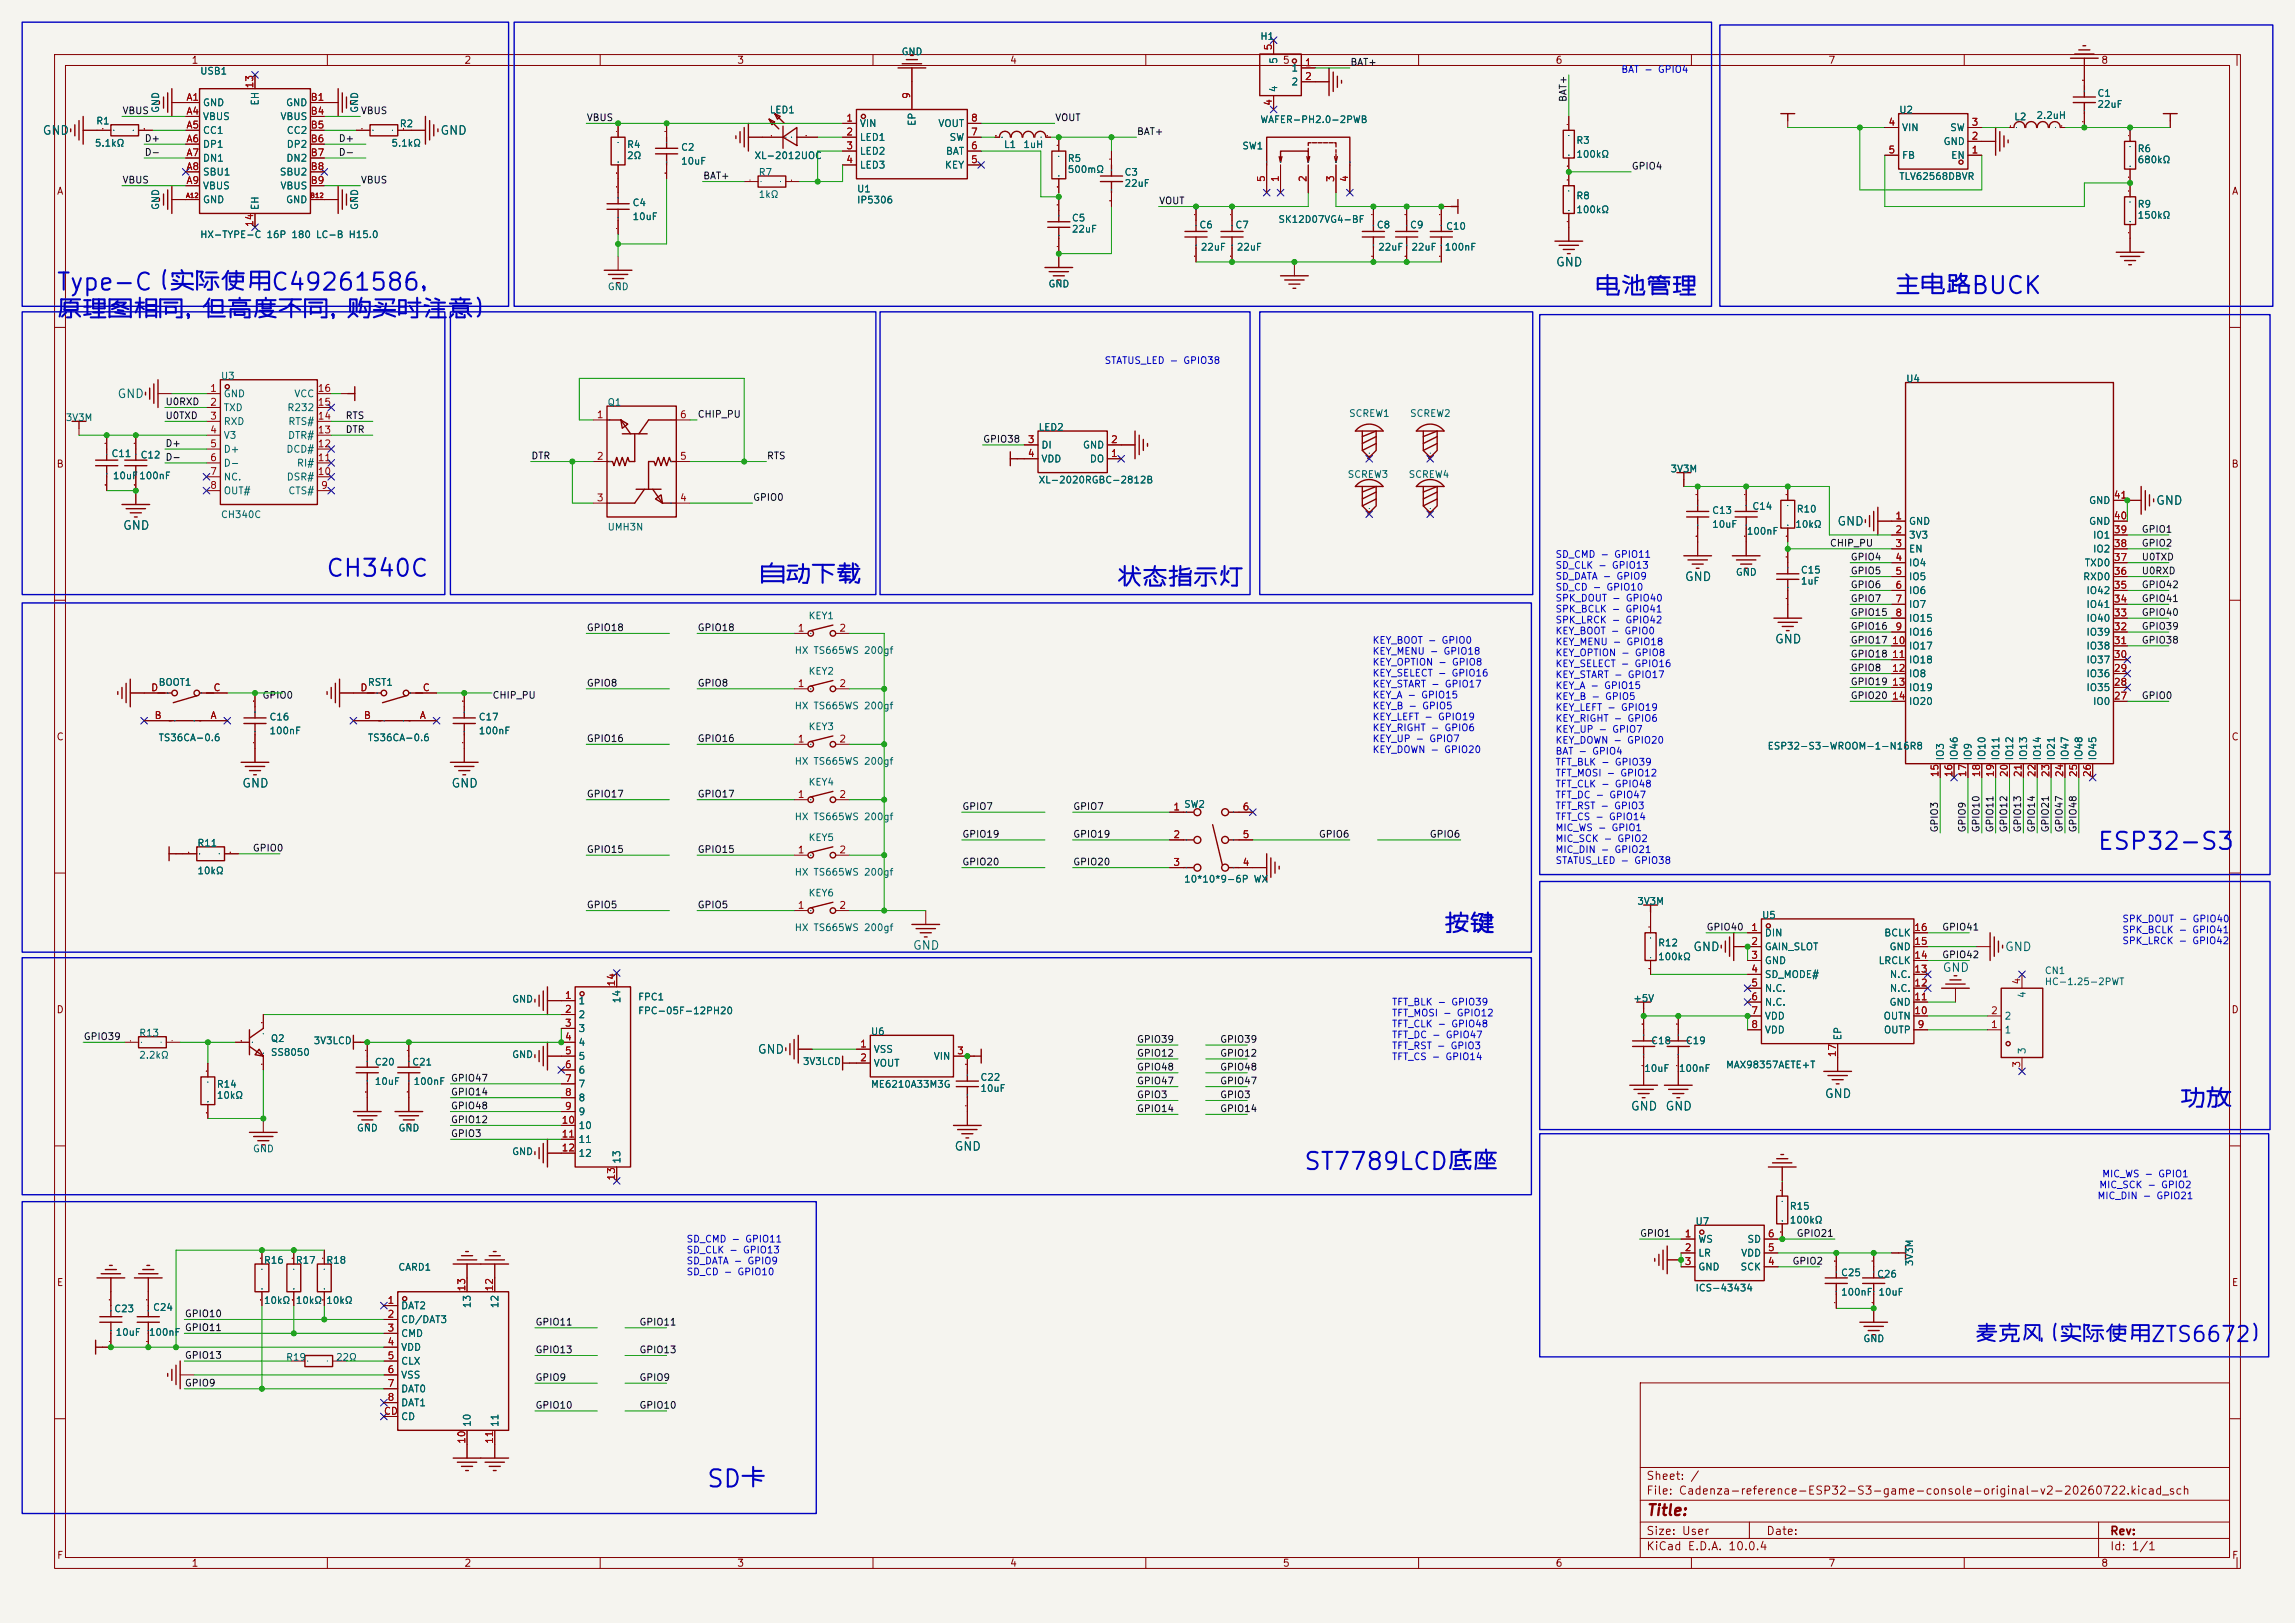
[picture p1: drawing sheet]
<svg xmlns="http://www.w3.org/2000/svg" width="421mm" height="297mm" viewBox="0 0 421 297" stroke-linecap="round" stroke-linejoin="round" font-family="sans-serif">
<defs><g id="words">
<g font-size="3.1" fill="#0000c2">
<text x="10.2" y="54">Type-C（实际使用C49261586，</text>
<text x="10.2" y="59.1">原理图相同，但高度不同，购买时注意）</text>
<text x="292.2" y="54.9">电池管理</text>
<text x="347.1" y="54.7">主电路BUCK</text>
<text x="59.6" y="106.5">CH340C</text>
<text x="139.1" y="107.8">自动下载</text>
<text x="204.5" y="108.3">状态指示灯</text>
<text x="384.2" y="156.5">ESP32-S3</text>
<text x="264.4" y="171.8">按键</text>
<text x="399.3" y="203.8">功放</text>
<text x="238.8" y="215.2">ST7789LCD底座</text>
<text x="129.3" y="273.4">SD卡</text>
</g>
<text font-size="2.8" fill="#0000c2" x="361.8" y="246.6">麦克风（实际使用ZTS6672）</text>
<text font-size="2" fill="#840000" x="301.6" y="278.3">Title:</text>
<g font-size="1.6" fill="#006464">
<text x="7.7" y="25.1">GND</text>
<text x="80.6" y="25.1">GND</text>
<text x="285.1" y="49.2">GND</text>
<text x="21.4" y="73.3">GND</text>
<text x="395" y="92.9">GND</text>
<text x="22.4" y="97.5">GND</text>
<text x="336.6" y="96.7">GND</text>
<text x="308.7" y="106.9">GND</text>
<text x="325.2" y="118.3">GND</text>
<text x="44.3" y="144.7">GND</text>
<text x="82.6" y="144.7">GND</text>
<text x="167.2" y="174.4">GND</text>
<text x="310.2" y="174.7">GND</text>
<text x="355.9" y="178.5">GND</text>
<text x="367.4" y="174.7">GND</text>
<text x="138.8" y="193.5">GND</text>
<text x="298.8" y="203.9">GND</text>
<text x="305.1" y="203.9">GND</text>
<text x="334.3" y="201.6">GND</text>
<text x="174.8" y="211.3">GND</text>
</g>
<g font-size="1.5" fill="#840000">
<text x="301.6" y="274.3">File: Cadenza-reference-ESP32-S3-game-console-original-v2-20260722.kicad_sch</text>
<text x="301.6" y="271.6">Sheet: /</text>
<text x="301.6" y="281.7">Size: User</text>
<text x="323.6" y="281.7">Date:</text>
<text x="386.6" y="281.7">Rev:</text>
<text x="301.6" y="284.5">KiCad E.D.A. 10.0.4</text>
<text x="386.6" y="284.5">Id: 1/1</text>
</g>
<g font-size="1.3" fill="#840000">
<text x="35" y="12">1</text>
<text x="85" y="12">2</text>
<text x="135" y="12">3</text>
<text x="185" y="12">4</text>
<text x="235" y="12">5</text>
<text x="285" y="12">6</text>
<text x="335" y="12">7</text>
<text x="385" y="12">8</text>
<text x="10.3" y="36">A</text>
<text x="409" y="36">A</text>
<text x="10.3" y="86">B</text>
<text x="408.9" y="86">B</text>
<text x="10.3" y="136">C</text>
<text x="408.9" y="136">C</text>
<text x="10.3" y="186">D</text>
<text x="408.9" y="186">D</text>
<text x="10.3" y="236">E</text>
<text x="408.9" y="236">E</text>
<text x="10.3" y="286">F</text>
<text x="35" y="287.4">1</text>
<text x="85" y="287.4">2</text>
<text x="135" y="287.4">3</text>
<text x="185" y="287.4">4</text>
<text x="235" y="287.4">5</text>
<text x="285" y="287.4">6</text>
<text x="335" y="287.4">7</text>
<text x="385" y="287.4">8</text>
<text x="409" y="286">F</text>
</g>
<g font-size="1.3" fill="#a90000">
<text x="233.4" y="9.3" transform="rotate(-90 233.4 9.3)">5</text>
<text x="46.7" y="16.3" transform="rotate(-90 46.7 16.3)">13</text>
<text x="239.1" y="12.4">1</text>
<text x="239.1" y="15">2</text>
<text x="34.1" y="18.8">A1</text>
<text x="34.1" y="21.3">A4</text>
<text x="34.1" y="23.9">A5</text>
<text x="56.8" y="18.8">B1</text>
<text x="56.8" y="21.3">B4</text>
<text x="56.8" y="23.9">B5</text>
<text x="155" y="22.6">1</text>
<text x="167.1" y="18.2" transform="rotate(-90 167.1 18.2)">9</text>
<text x="177.9" y="22.6">8</text>
<text x="233.4" y="19.5" transform="rotate(-90 233.4 19.5)">4</text>
<text x="346" y="23.3">4</text>
<text x="361.2" y="23.3">3</text>
<text x="34.1" y="26.4">A6</text>
<text x="34.1" y="28.9">A7</text>
<text x="56.8" y="26.4">B6</text>
<text x="56.8" y="28.9">B7</text>
<text x="155" y="25.1">2</text>
<text x="155" y="27.7">3</text>
<text x="177.9" y="27.7">6</text>
<text x="177.9" y="25.1">7</text>
<text x="346" y="28.4">5</text>
<text x="361.2" y="28.4">1</text>
<text x="361.2" y="25.9">2</text>
<text x="34.1" y="31.5">A8</text>
<text x="34.1" y="34">A9</text>
<text x="56.8" y="31.5">B8</text>
<text x="56.8" y="34">B9</text>
<text x="155" y="30.2">4</text>
<text x="177.9" y="30.2">5</text>
<text x="232.1" y="33.5" transform="rotate(-90 232.1 33.5)">5</text>
<text x="234.7" y="33.5" transform="rotate(-90 234.7 33.5)">1</text>
<text x="239.8" y="33.5" transform="rotate(-90 239.8 33.5)">2</text>
<text x="244.8" y="33.5" transform="rotate(-90 244.8 33.5)">3</text>
<text x="247.4" y="33.5" transform="rotate(-90 247.4 33.5)">4</text>
<text x="46.7" y="41.7" transform="rotate(-90 46.7 41.7)">14</text>
<text x="38.4" y="72.1">1</text>
<text x="38.4" y="74.7">2</text>
<text x="38.4" y="77.2">3</text>
<text x="58.1" y="77.2">14</text>
<text x="58.1" y="74.7">15</text>
<text x="58.1" y="72.1">16</text>
<text x="109.3" y="76.9">1</text>
<text x="124.5" y="76.9">6</text>
<text x="38.4" y="79.7">4</text>
<text x="38.4" y="82.3">5</text>
<text x="58.1" y="82.3">12</text>
<text x="58.1" y="79.7">13</text>
<text x="188.3" y="81.5">3</text>
<text x="203.5" y="81.5">2</text>
<text x="38.4" y="84.8">6</text>
<text x="38.4" y="87.4">7</text>
<text x="38.4" y="89.9">8</text>
<text x="58.1" y="87.4">10</text>
<text x="58.1" y="84.8">11</text>
<text x="58.7" y="89.9">9</text>
<text x="109.3" y="84.6">2</text>
<text x="124.5" y="84.6">5</text>
<text x="188.3" y="84">4</text>
<text x="203.5" y="84">1</text>
<text x="109.3" y="92.2">3</text>
<text x="124.5" y="92.2">4</text>
<text x="347.3" y="95.5">1</text>
<text x="387.3" y="95.5">40</text>
<text x="387.3" y="91.7">41</text>
<text x="347.3" y="98">2</text>
<text x="347.3" y="100.6">3</text>
<text x="387.3" y="100.6">38</text>
<text x="387.3" y="98">39</text>
<text x="347.3" y="103.1">4</text>
<text x="347.3" y="105.6">5</text>
<text x="387.3" y="105.6">36</text>
<text x="387.3" y="103.1">37</text>
<text x="347.3" y="108.2">6</text>
<text x="347.3" y="110.7">7</text>
<text x="347.3" y="113.3">8</text>
<text x="387.3" y="113.3">33</text>
<text x="387.3" y="110.7">34</text>
<text x="387.3" y="108.2">35</text>
<text x="146.1" y="116.1">1</text>
<text x="153.7" y="116.1">2</text>
<text x="346.7" y="118.3">10</text>
<text x="347.3" y="115.8">9</text>
<text x="387.3" y="118.3">31</text>
<text x="387.3" y="115.8">32</text>
<text x="346.7" y="120.9">11</text>
<text x="346.7" y="123.4">12</text>
<text x="346.7" y="126">13</text>
<text x="387.3" y="126">28</text>
<text x="387.3" y="123.4">29</text>
<text x="387.3" y="120.9">30</text>
<text x="27.6" y="127">D</text>
<text x="39" y="127">C</text>
<text x="65.9" y="127">D</text>
<text x="77.4" y="127">C</text>
<text x="146.1" y="126.2">1</text>
<text x="153.7" y="126.2">2</text>
<text x="346.7" y="128.5">14</text>
<text x="387.3" y="128.5">27</text>
<text x="28.2" y="132.1">B</text>
<text x="38.5" y="132.1">A</text>
<text x="66.6" y="132.1">B</text>
<text x="76.8" y="132.1">A</text>
<text x="146.1" y="136.4">1</text>
<text x="153.7" y="136.4">2</text>
<text x="355.6" y="142.5" transform="rotate(-90 355.6 142.5)">15</text>
<text x="358.1" y="142.5" transform="rotate(-90 358.1 142.5)">16</text>
<text x="360.7" y="142.5" transform="rotate(-90 360.7 142.5)">17</text>
<text x="363.2" y="142.5" transform="rotate(-90 363.2 142.5)">18</text>
<text x="365.7" y="142.5" transform="rotate(-90 365.7 142.5)">19</text>
<text x="368.3" y="142.5" transform="rotate(-90 368.3 142.5)">20</text>
<text x="370.8" y="142.5" transform="rotate(-90 370.8 142.5)">21</text>
<text x="373.4" y="142.5" transform="rotate(-90 373.4 142.5)">22</text>
<text x="375.9" y="142.5" transform="rotate(-90 375.9 142.5)">23</text>
<text x="378.4" y="142.5" transform="rotate(-90 378.4 142.5)">24</text>
<text x="381" y="142.5" transform="rotate(-90 381 142.5)">25</text>
<text x="383.5" y="142.5" transform="rotate(-90 383.5 142.5)">26</text>
<text x="146.1" y="146.5">1</text>
<text x="153.7" y="146.5">2</text>
<text x="214.9" y="148.8">1</text>
<text x="227.6" y="148.8">6</text>
<text x="214.9" y="153.9">2</text>
<text x="227.6" y="153.9">5</text>
<text x="146.1" y="156.7">1</text>
<text x="153.7" y="156.7">2</text>
<text x="214.9" y="159">3</text>
<text x="227.6" y="159">4</text>
<text x="146.1" y="166.9">1</text>
<text x="153.7" y="166.9">2</text>
<text x="320.9" y="170.9">1</text>
<text x="320.9" y="173.5">2</text>
<text x="350.7" y="173.5">15</text>
<text x="350.7" y="170.9">16</text>
<text x="320.9" y="176">3</text>
<text x="320.9" y="178.5">4</text>
<text x="350.7" y="178.5">13</text>
<text x="350.7" y="176">14</text>
<text x="103.4" y="183.4">1</text>
<text x="103.4" y="185.9">2</text>
<text x="113" y="180.9" transform="rotate(-90 113 180.9)">14</text>
<text x="320.9" y="181.1">5</text>
<text x="320.9" y="183.6">6</text>
<text x="350.7" y="183.6">11</text>
<text x="350.7" y="181.1">12</text>
<text x="370.6" y="180.5" transform="rotate(-90 370.6 180.5)">4</text>
<text x="103.4" y="188.4">3</text>
<text x="103.4" y="191">4</text>
<text x="320.9" y="186.2">7</text>
<text x="320.9" y="188.7">8</text>
<text x="350.7" y="186.2">10</text>
<text x="351.3" y="188.7">9</text>
<text x="364.8" y="188.7">1</text>
<text x="364.8" y="186.2">2</text>
<text x="103.4" y="193.5">5</text>
<text x="103.4" y="196.1">6</text>
<text x="157.5" y="192.3">1</text>
<text x="157.5" y="194.8">2</text>
<text x="175.3" y="193.5">3</text>
<text x="336.8" y="193.8" transform="rotate(-90 336.8 193.8)">17</text>
<text x="370.6" y="195.8" transform="rotate(-90 370.6 195.8)">3</text>
<text x="103.4" y="198.6">7</text>
<text x="103.4" y="201.1">8</text>
<text x="103.4" y="203.7">9</text>
<text x="102.8" y="206.2">10</text>
<text x="102.8" y="208.8">11</text>
<text x="102.8" y="211.3">12</text>
<text x="113" y="216.4" transform="rotate(-90 113 216.4)">13</text>
<text x="308.7" y="227.1">1</text>
<text x="323.9" y="227.1">6</text>
<text x="308.7" y="229.6">2</text>
<text x="308.7" y="232.1">3</text>
<text x="323.9" y="232.1">4</text>
<text x="323.9" y="229.6">5</text>
<text x="70.9" y="239.2">1</text>
<text x="85.6" y="236.8" transform="rotate(-90 85.6 236.8)">13</text>
<text x="90.7" y="236.8" transform="rotate(-90 90.7 236.8)">12</text>
<text x="70.9" y="241.8">2</text>
<text x="70.9" y="244.3">3</text>
<text x="70.9" y="246.9">4</text>
<text x="70.9" y="249.4">5</text>
<text x="70.9" y="251.9">6</text>
<text x="70.9" y="254.5">7</text>
<text x="70.9" y="257">8</text>
<text x="70.3" y="259.6">CD</text>
<text x="85.6" y="264.7" transform="rotate(-90 85.6 264.7)">10</text>
<text x="90.7" y="264.7" transform="rotate(-90 90.7 264.7)">11</text>
</g>
<g font-size="1.3" fill="#006464">
<text x="234.4" y="11.8" transform="rotate(-90 234.4 11.8)">5</text>
<text x="234.4" y="17" transform="rotate(-90 234.4 17)">4</text>
<text x="236.6" y="13.4">1</text>
<text x="236.6" y="16">2</text>
<text x="37.1" y="19.8">GND</text>
<text x="37.1" y="22.3">VBUS</text>
<text x="47.7" y="19.4" transform="rotate(-90 47.7 19.4)">EH</text>
<text x="51.3" y="22.3">VBUS</text>
<text x="52.3" y="19.8">GND</text>
<text x="157.5" y="23.6">VIN</text>
<text x="168.1" y="23.2" transform="rotate(-90 168.1 23.2)">EP</text>
<text x="171.9" y="23.6">VOUT</text>
<text x="37.1" y="24.8">CC1</text>
<text x="37.1" y="27.4">DP1</text>
<text x="37.1" y="29.9">DN1</text>
<text x="52.4" y="29.9">DN2</text>
<text x="52.4" y="24.8">CC2</text>
<text x="52.4" y="27.4">DP2</text>
<text x="157.5" y="26.1">LED1</text>
<text x="157.5" y="28.7">LED2</text>
<text x="173.3" y="28.7">BAT</text>
<text x="173.9" y="26.1">SW</text>
<text x="348.5" y="24.3">VIN</text>
<text x="348.5" y="29.4">FB</text>
<text x="356.1" y="26.9">GND</text>
<text x="357.3" y="24.3">SW</text>
<text x="357.5" y="29.4">EN</text>
<text x="37.1" y="32.5">SBU1</text>
<text x="37.1" y="35">VBUS</text>
<text x="51.2" y="32.5">SBU2</text>
<text x="51.3" y="35">VBUS</text>
<text x="157.5" y="31.2">LED3</text>
<text x="173.1" y="31.2">KEY</text>
<text x="37.1" y="37.5">GND</text>
<text x="47.7" y="38.6" transform="rotate(-90 47.7 38.6)">EH</text>
<text x="52.3" y="37.5">GND</text>
<text x="40.9" y="73.1">GND</text>
<text x="40.9" y="75.6">TXD</text>
<text x="52.6" y="75.6">R232</text>
<text x="53.8" y="73.1">VCC</text>
<text x="40.9" y="78.2">RXD</text>
<text x="40.9" y="80.7">V3</text>
<text x="40.9" y="83.3">D+</text>
<text x="52.4" y="83.3">DCD#</text>
<text x="52.7" y="80.7">DTR#</text>
<text x="52.7" y="78.2">RTS#</text>
<text x="190.8" y="82.5">DI</text>
<text x="198.4" y="82.5">GND</text>
<text x="40.9" y="85.8">D-</text>
<text x="40.9" y="88.3">NC.</text>
<text x="52.4" y="88.3">DSR#</text>
<text x="54.3" y="85.8">RI#</text>
<text x="190.8" y="85">VDD</text>
<text x="199.6" y="85">DO</text>
<text x="40.9" y="90.9">OUT#</text>
<text x="52.7" y="90.9">CTS#</text>
<text x="382.8" y="92.7">GND</text>
<text x="349.8" y="96.5">GND</text>
<text x="349.8" y="99">3V3</text>
<text x="349.8" y="101.6">EN</text>
<text x="382.8" y="96.5">GND</text>
<text x="383.5" y="101.6">IO2</text>
<text x="383.5" y="99">IO1</text>
<text x="349.8" y="104.1">IO4</text>
<text x="349.8" y="106.6">IO5</text>
<text x="381.7" y="106.6">RXD0</text>
<text x="382" y="104.1">TXD0</text>
<text x="349.8" y="109.2">IO6</text>
<text x="349.8" y="111.7">IO7</text>
<text x="382.3" y="111.7">IO41</text>
<text x="382.3" y="109.2">IO42</text>
<text x="349.8" y="114.3">IO15</text>
<text x="349.8" y="116.8">IO16</text>
<text x="349.8" y="119.3">IO17</text>
<text x="382.3" y="119.3">IO38</text>
<text x="382.3" y="116.8">IO39</text>
<text x="382.3" y="114.3">IO40</text>
<text x="349.8" y="121.9">IO18</text>
<text x="349.8" y="124.4">IO8</text>
<text x="382.3" y="124.4">IO36</text>
<text x="382.3" y="121.9">IO37</text>
<text x="349.8" y="127">IO19</text>
<text x="349.8" y="129.5">IO20</text>
<text x="382.3" y="127">IO35</text>
<text x="383.5" y="129.5">IO0</text>
<text x="356.6" y="139.4" transform="rotate(-90 356.6 139.4)">IO3</text>
<text x="359.1" y="139.4" transform="rotate(-90 359.1 139.4)">IO46</text>
<text x="361.7" y="139.4" transform="rotate(-90 361.7 139.4)">IO9</text>
<text x="364.2" y="139.4" transform="rotate(-90 364.2 139.4)">IO10</text>
<text x="366.7" y="139.4" transform="rotate(-90 366.7 139.4)">IO11</text>
<text x="369.3" y="139.4" transform="rotate(-90 369.3 139.4)">IO12</text>
<text x="371.8" y="139.4" transform="rotate(-90 371.8 139.4)">IO13</text>
<text x="374.4" y="139.4" transform="rotate(-90 374.4 139.4)">IO14</text>
<text x="376.9" y="139.4" transform="rotate(-90 376.9 139.4)">IO21</text>
<text x="379.4" y="139.4" transform="rotate(-90 379.4 139.4)">IO47</text>
<text x="382" y="139.4" transform="rotate(-90 382 139.4)">IO48</text>
<text x="384.5" y="139.4" transform="rotate(-90 384.5 139.4)">IO45</text>
<text x="323.3" y="171.9">DIN</text>
<text x="345.2" y="171.9">BCLK</text>
<text x="323.3" y="174.5">GAIN_SLOT</text>
<text x="323.3" y="177">GND</text>
<text x="323.3" y="179.5">SD_MODE#</text>
<text x="344.2" y="177">LRCLK</text>
<text x="346.2" y="174.5">GND</text>
<text x="346.3" y="179.5">N.C.</text>
<text x="105.9" y="184.4">1</text>
<text x="114" y="184" transform="rotate(-90 114 184)">14</text>
<text x="323.3" y="182.1">N.C.</text>
<text x="323.3" y="184.6">N.C.</text>
<text x="346.2" y="184.6">GND</text>
<text x="346.3" y="182.1">N.C.</text>
<text x="371.6" y="183" transform="rotate(-90 371.6 183)">4</text>
<text x="105.9" y="186.9">2</text>
<text x="105.9" y="189.4">3</text>
<text x="105.9" y="192">4</text>
<text x="323.3" y="187.2">VDD</text>
<text x="323.3" y="189.7">VDD</text>
<text x="337.8" y="190.8" transform="rotate(-90 337.8 190.8)">EP</text>
<text x="345.1" y="187.2">OUTN</text>
<text x="345.2" y="189.7">OUTP</text>
<text x="367.3" y="189.7">1</text>
<text x="367.3" y="187.2">2</text>
<text x="105.9" y="194.5">5</text>
<text x="105.9" y="197.1">6</text>
<text x="160" y="193.2">VSS</text>
<text x="160" y="195.8">VOUT</text>
<text x="171" y="194.5">VIN</text>
<text x="371.6" y="193.3" transform="rotate(-90 371.6 193.3)">3</text>
<text x="105.9" y="199.6">7</text>
<text x="105.9" y="202.1">8</text>
<text x="105.9" y="204.7">9</text>
<text x="105.9" y="207.2">10</text>
<text x="105.9" y="209.8">11</text>
<text x="105.9" y="212.3">12</text>
<text x="114" y="213.4" transform="rotate(-90 114 213.4)">13</text>
<text x="311.1" y="228">WS</text>
<text x="311.1" y="230.6">LR</text>
<text x="311.1" y="233.1">GND</text>
<text x="318.9" y="233.1">SCK</text>
<text x="319" y="230.6">VDD</text>
<text x="320.2" y="228">SD</text>
<text x="86.6" y="239.9" transform="rotate(-90 86.6 239.9)">13</text>
<text x="91.6" y="239.9" transform="rotate(-90 91.6 239.9)">12</text>
<text x="73.4" y="240.2">DAT2</text>
<text x="73.4" y="242.8">CD/DAT3</text>
<text x="73.4" y="245.3">CMD</text>
<text x="73.4" y="247.9">VDD</text>
<text x="73.4" y="250.4">CLX</text>
<text x="73.4" y="252.9">VSS</text>
<text x="73.4" y="255.5">DAT0</text>
<text x="73.4" y="258">DAT1</text>
<text x="73.4" y="260.6">CD</text>
<text x="86.6" y="261.6" transform="rotate(-90 86.6 261.6)">10</text>
<text x="91.6" y="261.6" transform="rotate(-90 91.6 261.6)">11</text>
</g>
<g font-size="1.2" fill="#006464">
<text x="165.1" y="10.4">GND</text>
<text x="230.9" y="7.6">H1</text>
<text x="36.6" y="14">USB1</text>
<text x="17.5" y="23.1">R1</text>
<text x="29.5" y="20.8" transform="rotate(-90 29.5 20.8)">GND</text>
<text x="65.9" y="20.8" transform="rotate(-90 65.9 20.8)">GND</text>
<text x="73.2" y="23.6">R2</text>
<text x="141" y="21.1">LED1</text>
<text x="230.9" y="22.8">WAFER-PH2.0-2PWB</text>
<text x="348" y="21.1">U2</text>
<text x="369.1" y="22.3">L2</text>
<text x="373.1" y="22.1">2.2uH</text>
<text x="384.3" y="18">C1</text>
<text x="384.3" y="20.1">22uF</text>
<text x="17.3" y="27.2">5.1kΩ</text>
<text x="71.6" y="27.2">5.1kΩ</text>
<text x="114.8" y="27.4">R4</text>
<text x="114.8" y="29.5">2Ω</text>
<text x="124.7" y="27.9">C2</text>
<text x="138.2" y="29.5">XL-2012UOC</text>
<text x="183.9" y="27.4">L1</text>
<text x="187.5" y="27.4">1uH</text>
<text x="195.6" y="30">R5</text>
<text x="227.6" y="27.7">SW1</text>
<text x="288.8" y="29.2">100kΩ</text>
<text x="288.8" y="26.7">R3</text>
<text x="391.7" y="28.2">R6</text>
<text x="124.7" y="30.5">10uF</text>
<text x="138.9" y="32.5">R7</text>
<text x="157" y="35.5">U1</text>
<text x="195.6" y="32">500mΩ</text>
<text x="206" y="32.5">C3</text>
<text x="206" y="34.5">22uF</text>
<text x="348" y="33.3">TLV62568DBVR</text>
<text x="391.7" y="30.2">680kΩ</text>
<text x="29.5" y="38.6" transform="rotate(-90 29.5 38.6)">GND</text>
<text x="65.9" y="38.6" transform="rotate(-90 65.9 38.6)">GND</text>
<text x="115.8" y="38.1">C4</text>
<text x="115.8" y="40.6">10uF</text>
<text x="138.9" y="36.6">1kΩ</text>
<text x="157" y="37.6">IP5306</text>
<text x="196.3" y="40.9">C5</text>
<text x="234.2" y="41.1">SK12D07VG4-BF</text>
<text x="288.8" y="39.4">100kΩ</text>
<text x="288.8" y="36.8">R8</text>
<text x="391.7" y="40.4">150kΩ</text>
<text x="391.7" y="38.3">R9</text>
<text x="36.6" y="43.9">HX-TYPE-C 16P 180 LC-B H15.0</text>
<text x="196.3" y="42.9">22uF</text>
<text x="219.7" y="42.2">C6</text>
<text x="220" y="46.2">22uF</text>
<text x="226.3" y="42.2">C7</text>
<text x="226.6" y="46.2">22uF</text>
<text x="252.2" y="42.2">C8</text>
<text x="252.5" y="46.2">22uF</text>
<text x="258.3" y="42.2">C9</text>
<text x="258.6" y="46.2">22uF</text>
<text x="264.7" y="46.2">100nF</text>
<text x="264.9" y="42.4">C10</text>
<text x="111.3" y="53.5">GND</text>
<text x="192.1" y="53">GND</text>
<text x="40.4" y="69.8">U3</text>
<text x="349.3" y="70.3">U4</text>
<text x="11.9" y="77.5">3V3M</text>
<text x="111.3" y="74.7">Q1</text>
<text x="247.1" y="76.7">SCREW1</text>
<text x="258.3" y="76.7">SCREW2</text>
<text x="190.3" y="79.2">LED2</text>
<text x="20.3" y="84.1">C11</text>
<text x="20.6" y="88.1">10uF100nF</text>
<text x="25.7" y="84.3">C12</text>
<text x="190.3" y="88.9">XL-2020RGBC-2812B</text>
<text x="246.9" y="87.9">SCREW3</text>
<text x="258.1" y="87.9">SCREW4</text>
<text x="306.1" y="86.9">3V3M</text>
<text x="40.4" y="95.2">CH340C</text>
<text x="313.7" y="94.5">C13</text>
<text x="321.1" y="93.7">C14</text>
<text x="329.2" y="94.2">R10</text>
<text x="111.3" y="97.5">UMH3N</text>
<text x="313.7" y="97">10uF</text>
<text x="320" y="98.3">100nF</text>
<text x="328.9" y="97">10kΩ</text>
<text x="318" y="105.8">GND</text>
<text x="330" y="105.4">C15</text>
<text x="330" y="107.4">1uF</text>
<text x="148.1" y="113.8">KEY1</text>
<text x="29" y="126">BOOT1</text>
<text x="67.3" y="126">RST1</text>
<text x="145.5" y="120.1">HX TS665WS 200gf</text>
<text x="148.1" y="123.9">KEY2</text>
<text x="145.5" y="130.3">HX TS665WS 200gf</text>
<text x="29" y="136.1">TS36CA-0.6</text>
<text x="49.3" y="132.3">C16</text>
<text x="49.3" y="134.9">100nF</text>
<text x="67.3" y="136.1">TS36CA-0.6</text>
<text x="87.6" y="132.3">C17</text>
<text x="87.6" y="134.9">100nF</text>
<text x="148.1" y="134.1">KEY3</text>
<text x="323.9" y="137.7">ESP32-S3-WROOM-1-N16R8</text>
<text x="145.5" y="140.4">HX TS665WS 200gf</text>
<text x="148.1" y="144.3">KEY4</text>
<text x="216.9" y="148.3">SW2</text>
<text x="36.1" y="155.4">R11</text>
<text x="145.5" y="150.6">HX TS665WS 200gf</text>
<text x="148.1" y="154.4">KEY5</text>
<text x="36.1" y="160.5">10kΩ</text>
<text x="145.5" y="160.8">HX TS665WS 200gf</text>
<text x="148.1" y="164.6">KEY6</text>
<text x="216.9" y="162">10*10*9-6P WX</text>
<text x="300" y="166.1">3V3M</text>
<text x="145.5" y="170.9">HX TS665WS 200gf</text>
<text x="303.8" y="173.7">R12</text>
<text x="322.8" y="168.6">U5</text>
<text x="303.8" y="176.3">100kΩ</text>
<text x="374.7" y="178.8">CN1</text>
<text x="93.8" y="184">GND</text>
<text x="116.8" y="183.6">FPC1</text>
<text x="299.2" y="183.9">+5V</text>
<text x="374.7" y="180.8">HC-1.25-2PWT</text>
<text x="25.4" y="190.2">R13</text>
<text x="49.5" y="191.2">Q2</text>
<text x="57.4" y="191.7">3V3LCD</text>
<text x="116.8" y="186.2">FPC-05F-12PH20</text>
<text x="159.5" y="190">U6</text>
<text x="302.5" y="191.7">C18</text>
<text x="308.9" y="191.7">C19</text>
<text x="25.4" y="194.3">2.2kΩ</text>
<text x="49.5" y="193.8">SS8050</text>
<text x="68.6" y="195.6">C20</text>
<text x="75.4" y="195.6">C21</text>
<text x="93.8" y="194.2">GND</text>
<text x="147.1" y="195.5">3V3LCD</text>
<text x="301.2" y="196.7">10uF</text>
<text x="307.6" y="196.7">100nF</text>
<text x="316.2" y="196.1">MAX98357AETE+T</text>
<text x="39.6" y="199.6">R14</text>
<text x="39.6" y="201.7">10kΩ</text>
<text x="68.6" y="199.1">10uF</text>
<text x="75.7" y="199.1">100nF</text>
<text x="159.5" y="199.6">ME6210A33M3G</text>
<text x="179.6" y="198.4">C22</text>
<text x="179.6" y="200.4">10uF</text>
<text x="65.3" y="207.7">GND</text>
<text x="72.9" y="207.7">GND</text>
<text x="46.3" y="211.5">GND</text>
<text x="93.8" y="212">GND</text>
<text x="327.9" y="222">R15</text>
<text x="310.6" y="224.8">U7</text>
<text x="327.9" y="224.5">100kΩ</text>
<text x="48.3" y="231.9">R16</text>
<text x="54.1" y="231.9">R17</text>
<text x="59.7" y="231.9">R18</text>
<text x="72.9" y="233.2">CARD1</text>
<text x="350.9" y="232.2" transform="rotate(-90 350.9 232.2)">3V3M</text>
<text x="48.3" y="239.3">10kΩ</text>
<text x="54.1" y="239.3">10kΩ</text>
<text x="59.7" y="239.3">10kΩ</text>
<text x="310.6" y="237">ICS-43434</text>
<text x="337.3" y="234.2">C25</text>
<text x="337.3" y="237.7">100nF</text>
<text x="343.9" y="234.4">C26</text>
<text x="344.2" y="237.7">10uF</text>
<text x="20.8" y="240.8">C23</text>
<text x="21.1" y="245.1">10uF</text>
<text x="27.2" y="245.1">100nF</text>
<text x="27.9" y="240.5">C24</text>
<text x="52.3" y="249.7">R19</text>
<text x="61.5" y="249.7">22Ω</text>
<text x="341.4" y="246.3">GND</text>
</g>
<g font-size="1.2" fill="#0f0f0f">
<text x="247.4" y="12.3">BAT+</text>
<text x="22.4" y="21.2">VBUS</text>
<text x="66" y="21.2">VBUS</text>
<text x="107.4" y="22.5">VBUS</text>
<text x="193.3" y="22.5">VOUT</text>
<text x="287.4" y="18.8" transform="rotate(-90 287.4 18.8)">BAT+</text>
<text x="26.4" y="28.8">D-</text>
<text x="26.4" y="26.3">D+</text>
<text x="62" y="28.8">D-</text>
<text x="62" y="26.3">D+</text>
<text x="208.3" y="25">BAT+</text>
<text x="22.4" y="33.9">VBUS</text>
<text x="66" y="33.9">VBUS</text>
<text x="128.8" y="33.2">BAT+</text>
<text x="299" y="31.4">GPIO4</text>
<text x="212.3" y="37.7">VOUT</text>
<text x="30.2" y="74.6">U0RXD</text>
<text x="30.2" y="77.1">U0TXD</text>
<text x="63.2" y="77.1">RTS</text>
<text x="127.8" y="76.8">CHIP_PU</text>
<text x="30.2" y="82.2">D+</text>
<text x="63.2" y="79.6">DTR</text>
<text x="180.1" y="81.4">GPIO38</text>
<text x="30.2" y="84.7">D-</text>
<text x="97.3" y="84.5">DTR</text>
<text x="140.5" y="84.5">RTS</text>
<text x="137.9" y="92.1">GPIO0</text>
<text x="335.3" y="100.5">CHIP_PU</text>
<text x="392.4" y="100.5">GPIO2</text>
<text x="392.4" y="97.9">GPIO1</text>
<text x="339.1" y="103">GPIO4</text>
<text x="339.1" y="105.5">GPIO5</text>
<text x="392.4" y="105.5">U0RXD</text>
<text x="392.4" y="103">U0TXD</text>
<text x="339.1" y="113.2">GPIO15</text>
<text x="339.1" y="108.1">GPIO6</text>
<text x="339.1" y="110.6">GPIO7</text>
<text x="392.4" y="113.2">GPIO40</text>
<text x="392.4" y="108.1">GPIO42</text>
<text x="392.4" y="110.6">GPIO41</text>
<text x="107.4" y="116">GPIO18</text>
<text x="127.8" y="116">GPIO18</text>
<text x="339.1" y="115.7">GPIO16</text>
<text x="339.1" y="118.2">GPIO17</text>
<text x="392.4" y="115.7">GPIO39</text>
<text x="392.4" y="118.2">GPIO38</text>
<text x="339.1" y="120.8">GPIO18</text>
<text x="339.1" y="123.3">GPIO8</text>
<text x="339.1" y="125.9">GPIO19</text>
<text x="48" y="128.3">GPIO0</text>
<text x="90.2" y="128.3">CHIP_PU</text>
<text x="107.4" y="126.1">GPIO8</text>
<text x="127.8" y="126.1">GPIO8</text>
<text x="339.1" y="128.4">GPIO20</text>
<text x="392.4" y="128.4">GPIO0</text>
<text x="107.4" y="136.3">GPIO16</text>
<text x="127.8" y="136.3">GPIO16</text>
<text x="107.4" y="146.4">GPIO17</text>
<text x="127.8" y="146.4">GPIO17</text>
<text x="176.3" y="148.7">GPIO7</text>
<text x="196.6" y="148.7">GPIO7</text>
<text x="176.3" y="153.8">GPIO19</text>
<text x="196.6" y="153.8">GPIO19</text>
<text x="241.6" y="153.8">GPIO6</text>
<text x="261.9" y="153.8">GPIO6</text>
<text x="355.5" y="152.7" transform="rotate(-90 355.5 152.7)">GPIO3</text>
<text x="360.6" y="152.7" transform="rotate(-90 360.6 152.7)">GPIO9</text>
<text x="363.1" y="152.7" transform="rotate(-90 363.1 152.7)">GPIO10</text>
<text x="365.6" y="152.7" transform="rotate(-90 365.6 152.7)">GPIO11</text>
<text x="368.2" y="152.7" transform="rotate(-90 368.2 152.7)">GPIO12</text>
<text x="370.7" y="152.7" transform="rotate(-90 370.7 152.7)">GPIO13</text>
<text x="373.3" y="152.7" transform="rotate(-90 373.3 152.7)">GPIO14</text>
<text x="375.8" y="152.7" transform="rotate(-90 375.8 152.7)">GPIO21</text>
<text x="378.3" y="152.7" transform="rotate(-90 378.3 152.7)">GPIO47</text>
<text x="380.9" y="152.7" transform="rotate(-90 380.9 152.7)">GPIO48</text>
<text x="46.2" y="156.3">GPIO0</text>
<text x="107.4" y="156.6">GPIO15</text>
<text x="127.8" y="156.6">GPIO15</text>
<text x="176.3" y="158.9">GPIO20</text>
<text x="196.6" y="158.9">GPIO20</text>
<text x="107.4" y="166.8">GPIO5</text>
<text x="127.8" y="166.8">GPIO5</text>
<text x="312.7" y="170.8">GPIO40</text>
<text x="355.9" y="170.8">GPIO41</text>
<text x="355.9" y="175.9">GPIO42</text>
<text x="15.2" y="190.9">GPIO39</text>
<text x="208.3" y="191.4">GPIO39</text>
<text x="223.5" y="191.4">GPIO39</text>
<text x="208.3" y="196.5">GPIO48</text>
<text x="208.3" y="193.9">GPIO12</text>
<text x="223.5" y="193.9">GPIO12</text>
<text x="223.5" y="196.5">GPIO48</text>
<text x="82.5" y="201">GPIO14</text>
<text x="82.5" y="198.5">GPIO47</text>
<text x="82.5" y="203.6">GPIO48</text>
<text x="208.3" y="199">GPIO47</text>
<text x="208.3" y="201.6">GPIO3</text>
<text x="223.5" y="201.6">GPIO3</text>
<text x="223.5" y="199">GPIO47</text>
<text x="82.5" y="206.1">GPIO12</text>
<text x="82.5" y="208.7">GPIO3</text>
<text x="208.3" y="204.1">GPIO14</text>
<text x="223.5" y="204.1">GPIO14</text>
<text x="300.5" y="227">GPIO1</text>
<text x="329.2" y="227">GPIO21</text>
<text x="328.4" y="232">GPIO2</text>
<text x="33.8" y="244.2">GPIO11</text>
<text x="33.8" y="241.7">GPIO10</text>
<text x="98" y="243.2">GPIO11</text>
<text x="117.1" y="243.2">GPIO11</text>
<text x="33.8" y="249.3">GPIO13</text>
<text x="98" y="248.3">GPIO13</text>
<text x="117.1" y="248.3">GPIO13</text>
<text x="33.8" y="254.4">GPIO9</text>
<text x="98" y="253.4">GPIO9</text>
<text x="117.1" y="253.4">GPIO9</text>
<text x="98" y="258.5">GPIO10</text>
<text x="117.1" y="258.5">GPIO10</text>
</g>
<g font-size="1.2" fill="#0000c2">
<text x="297" y="13.7">BAT - GPIO4</text>
<text x="202.3" y="67">STATUS_LED - GPIO38</text>
<text x="285" y="102.5">SD_CMD - GPIO11</text>
<text x="285" y="104.5">SD_CLK - GPIO13</text>
<text x="285" y="106.5">SD_DATA - GPIO9</text>
<text x="285" y="108.5">SD_CD - GPIO10</text>
<text x="285" y="110.5">SPK_DOUT - GPIO40</text>
<text x="285" y="112.5">SPK_BCLK - GPIO41</text>
<text x="251.5" y="118.3">KEY_BOOT - GPIO0</text>
<text x="285" y="114.5">SPK_LRCK - GPIO42</text>
<text x="285" y="116.5">KEY_BOOT - GPIO0</text>
<text x="285" y="118.6">KEY_MENU - GPIO18</text>
<text x="251.5" y="120.3">KEY_MENU - GPIO18</text>
<text x="251.5" y="122.3">KEY_OPTION - GPIO8</text>
<text x="251.5" y="124.3">KEY_SELECT - GPIO16</text>
<text x="285" y="120.6">KEY_OPTION - GPIO8</text>
<text x="285" y="122.6">KEY_SELECT - GPIO16</text>
<text x="285" y="124.6">KEY_START - GPIO17</text>
<text x="251.5" y="126.3">KEY_START - GPIO17</text>
<text x="251.5" y="128.3">KEY_A - GPIO15</text>
<text x="251.5" y="130.3">KEY_B - GPIO5</text>
<text x="285" y="126.6">KEY_A - GPIO15</text>
<text x="285" y="128.6">KEY_B - GPIO5</text>
<text x="285" y="130.6">KEY_LEFT - GPIO19</text>
<text x="251.5" y="132.3">KEY_LEFT - GPIO19</text>
<text x="251.5" y="134.3">KEY_RIGHT - GPIO6</text>
<text x="251.5" y="136.3">KEY_UP - GPIO7</text>
<text x="285" y="132.6">KEY_RIGHT - GPIO6</text>
<text x="285" y="134.6">KEY_UP - GPIO7</text>
<text x="285" y="136.6">KEY_DOWN - GPIO20</text>
<text x="251.5" y="138.3">KEY_DOWN - GPIO20</text>
<text x="285" y="138.6">BAT - GPIO4</text>
<text x="285" y="140.6">TFT_BLK - GPIO39</text>
<text x="285" y="142.6">TFT_MOSI - GPIO12</text>
<text x="285" y="144.6">TFT_CLK - GPIO48</text>
<text x="285" y="146.6">TFT_DC - GPIO47</text>
<text x="285" y="148.6">TFT_RST - GPIO3</text>
<text x="285" y="150.6">TFT_CS - GPIO14</text>
<text x="285" y="152.6">MIC_WS - GPIO1</text>
<text x="285" y="154.6">MIC_SCK - GPIO2</text>
<text x="285" y="156.6">MIC_DIN - GPIO21</text>
<text x="285" y="158.6">STATUS_LED - GPIO38</text>
<text x="388.9" y="169.3">SPK_DOUT - GPIO40</text>
<text x="388.9" y="171.3">SPK_BCLK - GPIO41</text>
<text x="388.9" y="173.3">SPK_LRCK - GPIO42</text>
<text x="255" y="184.6">TFT_BLK - GPIO39</text>
<text x="255" y="186.6">TFT_MOSI - GPIO12</text>
<text x="255" y="188.6">TFT_CLK - GPIO48</text>
<text x="255" y="190.6">TFT_DC - GPIO47</text>
<text x="255" y="192.6">TFT_RST - GPIO3</text>
<text x="255" y="194.6">TFT_CS - GPIO14</text>
<text x="384.3" y="220.1">MIC_DIN - GPIO21</text>
<text x="384.6" y="218.1">MIC_SCK - GPIO2</text>
<text x="385.2" y="216.1">MIC_WS - GPIO1</text>
<text x="125.7" y="228">SD_CMD - GPIO11</text>
<text x="125.7" y="230">SD_CLK - GPIO13</text>
<text x="125.7" y="232">SD_DATA - GPIO9</text>
<text x="125.7" y="234">SD_CD - GPIO10</text>
</g>
<g font-size=".8" fill="#a90000">
<text x="34" y="36.5">A12</text>
<text x="56.8" y="36.5">B12</text>
</g>
</g></defs>
<path d="M0 0h420.6v297.4h-420.6z" fill="#f5f4ef" stroke="#f5f4ef" stroke-width=".18"/>
<g fill="none" stroke="#840000" stroke-width=".18">
<path d="M10 10h400.6v277.4h-400.6zM12 12h396.6v273.4h-396.6zM31.5 18.8h5.1M46.7 13.7v2.6M56.9 18.8h5.1M60 10v2M110 10v2M160 10v2M167.1 12.4v7.7M210 10v2M233.4 7.4v2.5M233.4 17.5v2.6"/>
<path d="M238.5 12.4h2.5M238.5 15h5.1M260 10v2M310 10v2M360 10v2M382 10.7v5M410 10v2M15.2 23.9h5.1M25.4 23.9h2.5M31.5 36.6h5.1M34 23.9h2.6M34 21.3h2.6"/>
<path d="M34 26.4h2.6M34 29h2.6M34 31.5h2.6M34 34h2.6M46.7 39.1v2.6M56.9 23.9h2.5M56.9 36.6h5.1M56.9 21.3h2.5M56.9 26.4h2.5M56.9 29h2.5M56.9 31.5h2.5M56.9 34h2.5"/>
<path d="M65.3 23.9h2.5M72.9 23.9h5.1M113.3 22.6v2.5M113.3 30.2v5.1M122.2 22.6v2.5M122.2 30.2v2.6M136.4 33.3h2.5M137.2 25.1h6.3M144 33.3h2.6M146 25.1h3.9M154.4 25.1h2.6M154.4 22.6h2.6"/>
<path d="M154.4 27.7h2.6M154.4 30.2h2.6M177.3 25.1h2.5M177.3 22.6h2.5M177.3 27.7h2.5M177.3 30.2h2.5M182.4 25.1h.7M191.8 25.1h.7M194.1 25.1v2.6M194.1 32.8v2.5M194.1 36.1v2.5M203.7 27.7v2.5"/>
<path d="M203.7 35.3v2.5M219.2 37.8v2.6M225.8 37.8v2.6M232.2 30.2v5.1M234.7 30.2v5.1M239.8 30.2v5.1M244.9 30.2v5.1M247.4 30.2v5.1M251.7 37.8v2.6M257.8 37.8v2.6M264.2 37.8v2.6M264.7 37.8h1.2"/>
<path d="M287.5 21.3v2.6M287.5 29v5M287.5 39.1v5.1M327.7 22.1v1.3M345.4 23.4h2.6M345.4 28.4h2.6M360.7 23.4h2.5M360.7 28.4h2.5M360.7 25.9h5.1M368.3 23.4h.8M377.7 23.4h.8M382 20.8v2.6"/>
<path d="M390.4 23.4v2.5M390.4 31v5.1M397.8 22.1v1.3M113.3 40.4v2.5M113.3 47v2.5M194.1 43.7v2.5M194.1 46.5v2.5M219.2 45.5v2.5M225.8 45.5v2.5M237.2 48v2.5M251.7 45.5v2.5M257.8 45.5v2.5"/>
<path d="M264.2 45.5v2.5M390.4 41.1v5.1M10 60h2M14.5 78.5v1.3M19.6 79.8v2.5M24.9 79.8v2.5M29 72.1h2.5M37.8 72.1h2.6M37.8 74.7h2.6M37.8 77.2h2.6M37.8 79.8h2.6M58.2 72.1h2.5"/>
<path d="M58.2 74.7h2.5M58.2 77.2h2.5M58.2 79.8h2.5M62.5 72.1h1.3M108.7 77h2.6M124 77h2.5M408.6 60h2M19.6 87.4v2.5M24.9 87.4v5.1M37.8 82.3h2.6M37.8 84.8h2.6M37.8 87.4h2.6"/>
<path d="M37.8 89.9h2.6M58.2 82.3h2.5M58.2 84.8h2.5M58.2 87.4h2.5M58.2 89.9h2.5M108.7 84.6h2.6M108.7 92.2h2.6M124 84.6h2.5M124 92.2h2.5M186.4 84.1h3.8M187.7 81.5h2.5M202.9 84.1h2.6"/>
<path d="M202.9 81.5h5.1M251 83.6v.5M251 93.7v.5M262.1 83.6v.5M262.1 93.7v.5M308.6 87.9v1.3M311.1 89.2v2.5M311.1 96.8v5.1M320 89.2v2.5M320 96.8v5.1M327.7 89.2v2.5M327.7 96.8v2.5"/>
<path d="M344.2 95.5h5M346.7 98h2.5M387.3 95.5h2.6M387.3 98h2.6M387.3 91.7h5.1M10 110h2M145.5 116.1h2.6M153.2 116.1h2.5M327.7 100.6v2.5M327.7 108.2v5.1M346.7 100.6h2.5M346.7 103.1h2.5"/>
<path d="M346.7 105.7h2.5M346.7 108.2h2.5M346.7 110.7h2.5M346.7 113.3h2.5M346.7 115.8h2.5M346.7 118.4h2.5M387.3 100.6h2.6M387.3 103.1h2.6M387.3 105.7h2.6M387.3 108.2h2.6M387.3 110.7h2.6M387.3 113.3h2.6"/>
<path d="M387.3 115.8h2.6M387.3 118.4h2.6M408.6 110h2M23.9 127h6.3M26.4 132.1h5.1M36.6 132.1h5.1M37.8 127h3.9M46.7 127v2.5M46.7 134.6v5.1M62.2 127h6.4M64.8 132.1h5M74.9 132.1h5.1"/>
<path d="M76.2 127h3.8M85.1 127v2.5M85.1 134.6v5.1M145.5 126.2h2.6M145.5 136.4h2.6M153.2 126.2h2.5M153.2 136.4h2.5M346.7 120.9h2.5M346.7 123.4h2.5M346.7 126h2.5M346.7 128.5h2.5M355.6 140v2.5"/>
<path d="M358.1 140v2.5M360.7 140v2.5M363.2 140v2.5M365.8 140v2.5M368.3 140v2.5M370.8 140v2.5M373.4 140v2.5M375.9 140v2.5M378.5 140v2.5M381 140v2.5M383.5 140v2.5M387.3 120.9h2.6"/>
<path d="M387.3 123.4h2.6M387.3 126h2.6M387.3 128.5h2.6M10 160h2M32.3 156.5h3.8M41.1 156.5h2.6M145.5 146.6h2.6M145.5 156.7h2.6M153.2 146.6h2.5M153.2 156.7h2.5M214.4 159h2.5M214.4 148.8h2.5"/>
<path d="M214.4 153.9h2.5M227.1 159h5.1M227.1 148.8h2.5M227.1 153.9h2.5M408.6 160h2M113 178.3v2.5M145.5 166.9h2.6M153.2 166.9h2.5M169.7 166.9v2.5M302.5 167.1v3.8M302.5 176v2.6M317.8 173.5h5"/>
<path d="M320.3 170.9h2.5M320.3 176h2.5M320.3 178.6h2.5M350.8 173.5h2.5M350.8 170.9h2.5M350.8 176h2.5M350.8 178.6h2.5M362.2 173.5h2.5M370.6 178.6v2.5M22.9 191h2.5M30.5 191h2.5M38.1 194.8v2.6"/>
<path d="M43.2 191h2.5M48.3 185.9v2.6M48.3 193.5v2.6M66 191h1.3v2.5M67.3 198.6v5.1M74.9 191v2.5M74.9 198.6v5.1M100.3 183.4h5.1M100.3 193.5h5.1M102.9 185.9h2.5M102.9 188.5h2.5M102.9 191h2.5"/>
<path d="M102.9 196.1h2.5M102.9 198.6h2.5M146.3 192.3h2.5M155.7 194.8h3.8M157 192.3h2.5M174.8 193.5h3.8M177.3 193.5v2.6M301.2 184.9v3.8M301.2 193.8v5.1M307.6 186.2v2.5M307.6 193.8v5.1M320.3 188.7h2.5"/>
<path d="M320.3 186.2h2.5M320.3 181.1h2.5M320.3 183.6h2.5M336.8 191.3v5M350.8 188.7h2.5M350.8 186.2h2.5M350.8 181.1h2.5M350.8 183.6h2.5M358.4 181.1v2.5M364.2 188.7h2.6M364.2 186.2h2.6M370.6 193.8v2.5"/>
<path d="M10 210h2M38.1 202.4v2.6M48.3 205v2.5M100.3 211.3h5.1M102.9 201.2h2.5M102.9 203.7h2.5M102.9 206.2h2.5M102.9 208.8h2.5M113 213.9v2.5M177.3 201.2v5M326.6 213.9v2.5M326.6 216.7v2.5"/>
<path d="M408.6 210h2M20.3 234.2v5.1M27.2 234.2v5.1M48 229.1v2.5M48 236.7v2.6M53.8 229.1v2.5M53.8 236.7v2.6M59.4 229.1v2.5M59.4 236.7v2.6M70.4 239.3h2.5M85.6 231.6v5.1M90.7 231.6v5.1"/>
<path d="M305.6 230.9h2.5M308.1 227.1h2.5M308.1 229.6h2.5M308.1 232.2h2.5M323.3 227.1h2.6M323.3 229.6h2.6M323.3 232.2h2.6M326.6 224.3v2.5M336.5 229.6v2.6M336.5 237.2v2.6M343.4 229.6v2.6M343.4 237.2v5.1"/>
<path d="M346.7 229.6h1.3M10 260h2M18.8 246.9h1.3M20.3 244.3v2.6M27.2 244.3v2.6M33 252h2.6M53.3 249.4h2.6M61 249.4h2.5M70.4 246.9h2.5M70.4 252h2.5M70.4 249.4h2.5M70.4 241.8h2.5"/>
<path d="M70.4 244.3h2.5M70.4 254.5h2.5M70.4 257h2.5M70.4 259.6h2.5M300.6 253.4h108v32h-108zM408.6 260h2M85.6 262.1v5.1M90.7 262.1v5.1M300.6 278.9h108M300.6 274.9h108M300.6 268.9h108M320.6 278.9v3"/>
<path d="M384.6 278.9v6.5M60 285.4v2M110 285.4v2M160 285.4v2M210 285.4v2M260 285.4v2M300.6 281.9h108M310 285.4v2M360 285.4v2M410 285.4v2"/>
</g>
<g fill="none" stroke="#840000" stroke-width=".25">
<path d="M29.2 18.5v.6M30 17.8v2M30.7 17v3.6M31.5 16.3v5M36.6 16.3h20.3v22.8h-20.3zM62 16.3v5M62.7 17v3.6M63.5 17.8v2M64.3 18.5v.6M164.6 12.4h5.1M165.4 11.7h3.5M166.1 10.9h2"/>
<path d="M166.9 10.2h.5M230.9 9.9h7.6v7.6h-7.6zM243.6 12.4v5.1M244.3 13.2v3.6M245.1 14v2M245.9 14.7v.5M379.5 10.7h5.1M380 17.8h4M380 18.8h4M380.2 9.9h3.6M381 9.1h2M381.8 8.4h.5"/>
<path d="M382 15.7v2.1M382 18.8v2M13 23.6v.5M13.7 22.9v2M14.5 22.1v3.6M15.2 21.3v5.1M20.3 22.9h5.1v2h-5.1zM29.2 36.3v.5M30 35.6v2M30.7 34.8v3.6M31.5 34v5.1M62 34v5.1"/>
<path d="M62.7 34.8v3.6M63.5 35.6v2M64.3 36.3v.5M67.8 22.9h5.1v2h-5.1zM78 21.3v5.1M78.7 22.1v3.6M79.5 22.9v2M80.3 23.6v.5M111.3 38.4h4M111.3 37.3h4M112 25.1h2.6v5.1h-2.6zM113.3 35.3v2"/>
<path d="M113.3 38.4v2M120.1 28.2h4.1M120.1 27.2h4.1M122.2 25.1v2.1M122.2 28.2v2M134.9 24.9v.5M135.6 24.1v2.1M136.4 23.4v3.5M137.2 22.6v5.1M138.9 32.3h5.1v2h-5.1zM141 21.8l1 .6-.5 .5zM141 21.8l1.7 1.8"/>
<path d="M142 20.8l1 .5-.5 .5zM142 20.8l1.8 1.8M143.5 25.1l2.5-1.7v3.3zM143.5 23.1v4.1M157 20.1h20.3v12.7h-20.3zM183.2 25.1a1.01 1.01 0 0 1 1-1 1.01 1.01 0 0 1 1 1M185.3 25.1a1.01 1.01 0 0 1 1-1 1.01 1.01 0 0 1 1.1 1M187.5 25.1a1.02 1.02 0 0 1 1-1 1.02 1.02 0 0 1 1 1M189.7 25.1a1.01 1.01 0 0 1 1-1 1.01 1.01 0 0 1 1 1M192.8 27.7h2.5v5.1h-2.5zM194.1 38.6v2M201.7 33.3h4"/>
<path d="M201.7 32.3h4M203.7 30.2v2.1M203.7 33.3v2M232.2 30.2v-5.1h15.2v5.1M234.4 28.7l.3 1M234.9 28.7l-.2 1M239.5 28.7l.3 1M239.8 27.2v.5M240 28.7l-.2 1v-2h-5.1v2M240.3 26.2h-.5v.5M240.5 26.2h.8M241.6 26.2h.7"/>
<path d="M242.6 26.2h.7M243.6 26.2h.7M244.6 26.2h.3v.7M244.6 28.7l.3 1M244.9 27.4v.5M244.9 28.2v.5M245.1 28.7l-.2 1v-.7M265.9 37.8h1.3M267.2 36.6v2.5M286.5 34h2v5.1h-2zM286.5 23.9h2v5.1h-2zM326.4 20.8h2.5"/>
<path d="M327.7 20.8v1.3M348 20.8h12.7v10.2h-12.7zM365.8 23.4v5M366.5 24.1v3.6M367.3 24.9v2M368 25.7v.5M369.1 23.4a1.01 1.01 0 0 1 1-1.1 1.01 1.01 0 0 1 1 1.1M371.3 23.4a1.01 1.01 0 0 1 1-1.1 1.01 1.01 0 0 1 1 1.1M373.4 23.4a1.02 1.02 0 0 1 1-1.1 1.02 1.02 0 0 1 1 1.1M375.6 23.4a1.01 1.01 0 0 1 1-1.1 1.01 1.01 0 0 1 1 1.1M389.4 25.9h2v5.1h-2zM389.4 36.1h2v5h-2z"/>
<path d="M396.5 20.8h2.5M397.8 20.8v1.3M110.7 49.5h5.1M111.5 50.3h3.6M112.3 51.1h2M113 51.8h.5M191.5 49h5.1M192 41.7h4.1M192 40.6h4.1M192.3 49.8h3.5M193 50.5h2.1M193.8 51.3h.5"/>
<path d="M194.1 41.7v2M217.2 43.4h4M217.2 42.4h4M219.2 40.4v2M219.2 43.4v2.1M223.8 43.4h4M223.8 42.4h4M225.8 40.4v2M225.8 43.4v2.1M234.7 50.5h5.1M235.5 51.3h3.5M236.2 52.1h2.1"/>
<path d="M237 52.8h.5M249.7 43.4h4M249.7 42.4h4M251.7 40.4v2M251.7 43.4v2.1M255.8 43.4h4M255.8 42.4h4M257.8 40.4v2M257.8 43.4v2.1M262.1 43.4h4.1M262.1 42.4h4.1M264.2 40.4v2"/>
<path d="M264.2 43.4v2.1M285 44.2h5.1M285.7 45h3.6M286.5 45.7h2M287.3 46.5h.5M387.9 46.2h5M388.6 47h3.6M389.4 47.8h2M390.1 48.5h.6M13.2 77.2h2.5M14.5 77.2v1.3M26.7 71.9v.5"/>
<path d="M27.4 71.1v2.1M28.2 70.4v3.5M29 69.6v5.1M40.4 69.6h17.8v22.9h-17.8zM63.8 72.1h1.2M65 70.9v2.5M111.3 74.4h12.7v20.3h-12.7zM111.3 77h2.5M113.8 77l1.3 .7-1.1 .8zM113.8 77l1.8 2.5M114 79.5h4.6M116.3 79.5v5.1h-1l-.2-.8-.5 1.5-.6-1.5-.5 1.5-.5-1.5-.5 1.5-.2-.7h-1"/>
<path d="M124 77h-5.1l-1.8 2.5M190.2 79h12.7v7.6h-12.7zM208 79v5.1M208.8 79.8v3.5M248.6 78.7a3.2 3.2 0 0 1 4.9 .3h-5.1zM249.7 79v3.6l1.3 1.2 1.2-1.2v-3.6l-2.5 1M259.8 78.7a3.2 3.2 0 0 1 4.9 .3h-5.1zM260.9 79v3.6l1.2 1.2 1.3-1.2v-3.6l-2.5 1M349.2 70.1h38.1v69.9h-38.1zM17.5 85.3h4.1M17.5 84.3h4.1M19.6 82.3v2"/>
<path d="M19.6 85.3v2.1M22.4 92.5h5M22.9 85.3h4M22.9 84.3h4M23.1 93.2h3.6M23.9 94h2M24.6 94.7h.5M24.9 82.3v2M24.9 85.3v2.1M116.6 89.7h4.6M118.1 89.7l-1.8 2.5h-5M119.6 89.7l1.8 2.5"/>
<path d="M120.1 91.4l1.1-.7 .2 1.5zM121.4 92.2h2.6M124 84.6h-1.1l-.2-.8-.5 1.5-.5-1.5-.5 1.5-.6-1.5-.5 1.5-.2-.7h-1v5.1M185.2 82.8v2.5M185.2 84.1h1.2M209.5 80.5v2.1M210.3 81.3v.5M248.6 88.9a3.2 3.2 0 0 1 4.9 .3h-5.1zM249.7 89.2v3.5l1.3 1.3 1.2-1.3v-3.5l-2.5 1M252.2 90.2l-2.5 1.2M252.2 91.4l-2.5 1.3M252.2 80l-2.5 1.3"/>
<path d="M252.2 81.3l-2.5 1.3M259.8 88.9a3.2 3.2 0 0 1 4.9 .3h-5.1zM260.9 89.2v3.5l1.2 1.3 1.3-1.3v-3.5l-2.5 1M263.4 90.2l-2.5 1.2M263.4 91.4l-2.5 1.3M263.4 80l-2.5 1.3M263.4 81.3l-2.5 1.3M307.3 86.6h2.6M308.6 86.6v1.3M309.1 94.7h4.1M309.1 93.7h4.1M311.1 91.7v2"/>
<path d="M311.1 94.7v2.1M318 94.7h4.1M318 93.7h4.1M320 91.7v2M320 94.7v2.1M326.4 91.7h2.5v5.1h-2.5zM341.9 95.3v.5M342.6 94.5v2M343.4 93.7v3.6M344.2 93v5M392.4 89.2v5M393.2 89.9v3.6"/>
<path d="M394 90.7v2M394.7 91.4v.5M152.7 114.6l-4.1 1M308.6 101.9h5.1M309.4 102.6h3.5M310.1 103.4h2.1M310.9 104.1h.5M317.5 101.9h5.1M318.3 102.6h3.5M319 103.4h2.1M319.8 104.1h.5M325.1 113.3h5.1"/>
<path d="M325.6 106.2h4.1M325.6 105.2h4.1M325.9 114h3.5M326.6 114.8h2.1M327.4 115.6h.5M327.7 103.1v2.1M327.7 106.2v2M21.6 126.7v.6M22.4 126v2M23.1 125.2v3.6M23.9 124.5v5M29 127h2.5"/>
<path d="M31 132.1h5.8M36.1 127.5l-4.4 1.3M36.6 127h2.5M44.2 139.7h5.1M44.7 131.6h4.1M44.7 132.6h4.1M46.7 129.5v2.1M46.7 132.6v2M59.9 126.7v.6M60.7 126v2M61.5 125.2v3.6M62.2 124.5v5"/>
<path d="M67.3 127h2.5M69.3 132.1h5.9M74.4 127.5l-4.3 1.3M74.9 127h2.6M82.5 139.7h5.1M83.1 131.6h4M83.1 132.6h4M85.1 129.5v2.1M85.1 132.6v2M152.7 124.7l-4.1 1M152.7 134.9l-4.1 1M31 155.2v2.5"/>
<path d="M31 156.5h1.3M36.1 155.2h5v2.5h-5zM45 140.5h3.5M45.7 141.2h2.1M46.5 142h.5M83.3 140.5h3.6M84.1 141.2h2M84.8 142h.5M152.7 145l-4.1 1.1M152.7 155.2l-4.1 1M216.9 148.8h1.8M216.9 153.9h1.8"/>
<path d="M216.9 159h1.8M222.2 151.1l1.8 7.4M225.3 148.8h1.8M225.3 153.9h1.8M225.3 159h1.8M232.2 156.5v5M232.9 157.2v3.6M233.7 158v2M234.4 158.8v.5M152.7 165.4l-4.1 1M167.1 169.4h5.1M167.9 170.2h3.5"/>
<path d="M168.7 170.9h2M169.4 171.7h.5M301.2 165.9h2.6M301.5 170.9h2v5.1h-2zM302.5 165.9v1.2M315.5 173.2v.5M316.2 172.5v2M317 171.7v3.6M317.8 170.9v5.1M322.8 168.4h28v22.9h-28zM357.4 179.6h2M358.1 178.8h.5"/>
<path d="M364.7 170.9v5.1M365.5 171.7v3.6M366.3 172.5v2M367 173.2v.5M25.4 190h5.1v2h-5.1zM36.8 197.4h2.6v5h-2.6zM45.7 188.7v4.6M45.7 191.8l2.6 1.7M47.5 192.3l.8 1.2-1.6-.2zM48.3 188.5l-2.6 1.7M64.8 189.7v2.6M64.8 191h1.2"/>
<path d="M65.3 195.6h4M65.3 196.6h4M67.3 193.5v2.1M67.3 196.6v2M72.9 195.6h4.1M72.9 196.6h4.1M74.9 193.5v2.1M74.9 196.6v2M98 183.1v.5M98 193.3v.5M98.8 182.4v2M98.8 192.5v2.1"/>
<path d="M99.6 181.6v3.6M99.6 191.8v3.5M100.3 180.8v5.1M100.3 191v5.1M105.4 180.8h10.2v33.1h-10.2zM144 192v.5M144.8 191.3v2M145.5 190.5v3.6M146.3 189.7v5.1M154.4 193.5v2.6M154.4 194.8h1.3M159.5 189.7h15.3v7.7h-15.3z"/>
<path d="M175.3 198.1h4M175.3 199.1h4M177.3 196.1v2M177.3 199.1v2.1M178.6 193.5h1.2M179.8 192.3v2.5M298.7 198.9h5.1M299.2 190.8h4.1M299.2 191.8h4.1M299.5 199.6h3.5M300 183.6h2.5M301.2 183.6v1.3"/>
<path d="M301.2 188.7v2.1M301.2 191.8v2M305.1 198.9h5M305.6 190.8h4M305.6 191.8h4M305.8 199.6h3.6M307.6 188.7v2.1M307.6 191.8v2M334.3 196.3h5M335 197.1h3.6M335.8 197.9h2M336.5 198.6h.6"/>
<path d="M355.9 181.1h5M356.6 180.3h3.6M366.8 181.1h7.6v12.7h-7.6zM45.7 207.5h5.1M46.5 208.3h3.5M47.2 209h2.1M48 209.8h.5M64.8 203.7h5M65.5 204.5h3.6M66.3 205.2h2M67.1 206h.5M72.4 203.7h5.1"/>
<path d="M73.2 204.5h3.5M73.9 205.2h2M74.7 206h.5M98 211.1v.5M98.8 210.3v2M99.6 209.5v3.6M100.3 208.8v5.1M174.8 206.2h5M175.5 207h3.6M176.3 207.8h2M177 208.5h.5M300.2 200.4h2.1"/>
<path d="M301 201.2h.5M306.6 200.4h2M307.3 201.2h.5M324.1 213.9h5.1M324.9 213.1h3.5M325.6 219.2h2.1v5.1h-2.1zM325.6 212.3h2.1M326.4 211.6h.5M17.8 234.2h5.1M18.5 233.4h3.6M19.3 232.7h2M20.1 231.9h.5"/>
<path d="M20.3 239.3v2M24.6 234.2h5.1M25.4 233.4h3.6M26.2 232.7h2M26.9 231.9h.5M27.2 239.3v2M46.7 231.6h2.6v5.1h-2.6zM52.6 231.6h2.5v5.1h-2.5zM58.2 231.6h2.5v5.1h-2.5zM72.9 236.7h20.3v25.4h-20.3zM83.1 231.6h10.1M83.8 230.9h3.6"/>
<path d="M84.6 230.1h2M85.3 229.4h.6M88.9 230.9h3.6M89.7 230.1h2M90.4 229.4h.5M303.3 230.6v.5M304 229.9v2M304.8 229.1v3.6M305.6 228.3v5.1M310.6 224.5h12.7v10.2h-12.7zM334.5 234.2h4.1M334.5 235.2h4.1"/>
<path d="M336.5 232.2v2M336.5 235.2v2M341.4 234.2h4M341.4 235.2h4M343.4 232.2v2M343.4 235.2v2M348 229.6h1.2M349.2 228.3v2.6M17.5 245.6v2.6M17.5 246.9h1.3M18.3 242.3h4.1M18.3 241.3h4.1"/>
<path d="M20.3 242.3v2M25.1 242.3h4.1M25.1 241.3h4.1M27.2 242.3v2M30.7 251.7v.5M31.5 251v2M32.3 250.2v3.5M33 249.4v5.1M55.9 248.4h5.1v2h-5.1zM340.9 242.3h5M341.6 243.1h3.6M342.4 243.8h2"/>
<path d="M343.2 244.6h.5M83.1 267.2h10.1M83.8 268h3.6M84.6 268.7h2M85.3 269.5h.6M88.9 268h3.6M89.7 268.7h2M90.4 269.5h.5"/>
<circle cx="237.2" cy="11.2" r=".38"/>
<circle cx="158.2" cy="21.3" r=".38"/>
<circle cx="359.4" cy="29.7" r=".38"/>
<circle cx="41.7" cy="70.9" r=".38"/>
<circle cx="148.6" cy="116.1" r=".51"/>
<circle cx="152.7" cy="116.1" r=".51"/>
<circle cx="32" cy="127" r=".51"/>
<circle cx="36.1" cy="127" r=".51"/>
<circle cx="70.4" cy="127" r=".51"/>
<circle cx="74.4" cy="127" r=".51"/>
<circle cx="148.6" cy="126.2" r=".51"/>
<circle cx="148.6" cy="136.4" r=".51"/>
<circle cx="152.7" cy="136.4" r=".51"/>
<circle cx="152.7" cy="126.2" r=".51"/>
<circle cx="148.6" cy="156.7" r=".51"/>
<circle cx="148.6" cy="146.6" r=".51"/>
<circle cx="152.7" cy="156.7" r=".51"/>
<circle cx="152.7" cy="146.6" r=".51"/>
<circle cx="219.5" cy="148.8" r=".63"/>
<circle cx="219.5" cy="153.9" r=".63"/>
<circle cx="219.5" cy="159" r=".63"/>
<circle cx="224.5" cy="148.8" r=".63"/>
<circle cx="224.5" cy="153.9" r=".63"/>
<circle cx="224.5" cy="159" r=".63"/>
<circle cx="148.6" cy="166.9" r=".51"/>
<circle cx="152.7" cy="166.9" r=".51"/>
<circle cx="324.1" cy="169.7" r=".38"/>
<circle cx="106.7" cy="182.1" r=".38"/>
<circle cx="368" cy="191.3" r=".38"/>
<circle cx="74.2" cy="238" r=".38"/>
<circle cx="311.9" cy="225.8" r=".38"/>
</g>
<g fill="none" stroke="#009600" stroke-width=".18">
<path d="M241 12.4h6.4M287.5 13.7v7.6M22.4 21.3h11.6M22.4 34h11.6M26.4 26.4h7.6M26.4 29h7.6M27.9 23.9h6.1M59.4 21.3h6.6M59.4 26.4h7.7M59.4 34h6.6M59.4 29h7.7M59.4 23.9h5.9"/>
<path d="M107.4 22.6h47M122.2 32.8v11.9h-8.9M128.8 33.3h7.6M149.9 25.1h4.5M154.4 27.7h-4.5v5.6M154.4 30.2v3.1h-7.8M179.8 27.7h11v8.4h3.3v-.8M179.8 22.6h13.5M179.8 25.1h2.6M192.5 25.1h15.8M203.7 37.8v8.7h-9.6v-.3M203.7 25.1v2.6"/>
<path d="M239.8 35.3v2.5h-27.5M244.9 35.3v2.5h19.8M287.5 31.5h11.5M327.7 23.4h17.7M340.9 23.4v11.4h22.3v-6.4M345.4 28.4v9.4h36.6v-4.3h8.4M363.2 23.4h5.1M378.5 23.4h19.3M113.3 42.9v4.1M219.2 48h45M14.5 79.8h23.3M30.2 77.2h7.6"/>
<path d="M30.2 74.7h7.6M31.5 72.1h6.3M60.7 79.8h7.6M60.7 72.1h1.8M60.7 77.2h7.6M108.7 77h-2.5v-7.7h30.2v15.3M126.5 77h1.3M19.6 89.9h5.3M30.2 84.8h7.6M30.2 82.3h7.6M97.3 84.6h11.4M104.9 84.6v7.6h3.8"/>
<path d="M126.5 92.2h11.4M126.5 84.6h14M180.1 81.5h7.6M308.6 89.2h26.7v8.8h11.4M327.7 99.3v1.3h19M389.9 98h7.6M389.9 91.7v3.8M107.4 116.1h15.3M127.8 116.1h17.7M155.7 116.1h6.4v50.8M339.1 103.1h7.6M339.1 105.7h7.6"/>
<path d="M339.1 108.2h7.6M339.1 110.7h7.6M339.1 118.4h7.6M339.1 115.8h7.6M339.1 113.3h7.6M389.9 103.1h7.6M389.9 105.7h7.6M389.9 108.2h7.6M389.9 100.6h7.6M389.9 110.7h7.6M389.9 118.4h7.6M389.9 115.8h7.6"/>
<path d="M389.9 113.3h7.6M41.7 127h10.1M80 127h10.2M107.4 126.2h15.3M107.4 136.4h15.3M127.8 126.2h17.7M127.8 136.4h17.7M155.7 126.2h6.4M155.7 136.4h6.4M339.1 128.5h7.6M339.1 126h7.6M339.1 123.4h7.6"/>
<path d="M339.1 120.9h7.6M389.9 128.5h7.6M43.7 156.5h7.6M107.4 156.7h15.3M107.4 146.6h15.3M127.8 156.7h17.7M127.8 146.6h17.7M155.7 156.7h6.4M155.7 146.6h6.4M176.3 153.9h15.2M176.3 159h15.2M176.3 148.8h15.2"/>
<path d="M196.6 153.9h17.8M196.6 159h17.8M196.6 148.8h17.8M229.6 153.9h17.8M252.5 153.9h15.2M355.6 142.5v10.2M360.7 142.5v10.2M363.2 142.5v10.2M365.8 142.5v10.2M368.3 142.5v10.2M370.8 142.5v10.2M373.4 142.5v10.2"/>
<path d="M375.9 142.5v10.2M378.5 142.5v10.2M381 142.5v10.2M107.4 166.9h15.3M127.8 166.9h17.7M155.7 166.9h14M302.5 178.6h17.8M312.7 170.9h7.6M320.3 173.5v2.5M353.3 173.5h8.9M353.3 170.9h7.6M353.3 176h7.6"/>
<path d="M15.2 191h7.7M33 191h10.2M38.1 191v3.8M48.3 185.9h54.6M48.3 196.1v8.9h-10.2M82.5 198.6h20.4M102.9 188.5v2.5h-35.6M148.8 192.3h8.2M208.3 196.6h7.6M208.3 199.1h7.6M208.3 194.1h7.6M208.3 191.5h7.6"/>
<path d="M221 196.6h7.6M221 199.1h7.6M221 194.1h7.6M221 191.5h7.6M301.2 186.2h19.1v2.5M353.3 183.6h5.1M353.3 186.2h10.9M353.3 188.7h10.9M82.5 206.2h20.4M82.5 208.8h20.4M82.5 203.7h20.4M82.5 201.2h20.4"/>
<path d="M208.3 201.7h7.6M208.3 204.2h7.6M221 201.7h7.6M221 204.2h7.6M326.6 216.4v.3M48 239.3v15.2M53.8 239.3v5M59.4 229.1h-27.1v17.8M59.4 239.3v2.5M300.5 227.1h7.6M308.1 229.6v2.6M325.9 227.1h10.4"/>
<path d="M325.9 229.6h20.8M325.9 232.2h7.6M326.6 226.8v.3M336.5 239.8h6.9M20.1 246.9h50.3M33.8 249.4h19.5M33.8 254.5h36.6M33.8 244.3h36.6M33.8 241.8h36.6M35.6 252h34.8M63.5 249.4h6.9M98 253.5h11.5"/>
<path d="M98 248.4h11.5M98 243.3h11.5M98 258.6h11.5M114.6 253.5h7.6M114.6 248.4h7.6M114.6 243.3h7.6M114.6 258.6h7.6"/>
</g>
<g fill="none" stroke="#000084" stroke-width=".18">
<path d="M46.1 13.1l1.2 1.2M47.3 13.1l-1.2 1.2M232.8 6.8l1.2 1.2M232.8 19.5l1.2 1.2M234 6.8l-1.2 1.2M234 19.5l-1.2 1.2M33.4 30.9l1.2 1.2M34.6 30.9l-1.2 1.2M58.8 30.9l1.2 1.2M60 30.9l-1.2 1.2M179.2 29.6l1.2 1.2M180.4 29.6l-1.2 1.2"/>
<path d="M231.5 34.7l1.3 1.2M232.8 34.7l-1.3 1.2M234.1 34.7l1.2 1.2M235.3 34.7l-1.2 1.2M246.8 34.7l1.2 1.2M248 34.7l-1.2 1.2M46.1 41l1.2 1.3M47.3 41l-1.2 1.3M60.1 74.1l1.2 1.2M61.3 74.1l-1.2 1.2M37.2 86.8l1.3 1.2M37.2 89.3l1.3 1.2"/>
<path d="M38.5 86.8l-1.3 1.2M38.5 89.3l-1.3 1.2M60.1 89.3l1.2 1.2M60.1 81.7l1.2 1.2M60.1 86.8l1.2 1.2M60.1 84.2l1.2 1.2M61.3 89.3l-1.2 1.2M61.3 81.7l-1.2 1.2M61.3 86.8l-1.2 1.2M61.3 84.2l-1.2 1.2M204.9 83.5l1.2 1.2M206.1 83.5l-1.2 1.2"/>
<path d="M250.3 83.5l1.3 1.2M250.3 93.6l1.3 1.2M251.6 83.5l-1.3 1.2M251.6 93.6l-1.3 1.2M261.5 83.5l1.2 1.2M261.5 93.6l1.2 1.2M262.7 83.5l-1.2 1.2M262.7 93.6l-1.2 1.2M25.8 131.5l1.2 1.2M27 131.5l-1.2 1.2M41 131.5l1.3 1.2M42.3 131.5l-1.3 1.2"/>
<path d="M64.2 131.5l1.2 1.2M65.4 131.5l-1.2 1.2M79.4 131.5l1.2 1.2M80.6 131.5l-1.2 1.2M389.3 120.3l1.2 1.2M389.3 122.8l1.2 1.3M389.3 125.4l1.2 1.2M390.5 120.3l-1.2 1.2M390.5 122.8l-1.2 1.3M390.5 125.4l-1.2 1.2M229 148.2l1.2 1.3M230.2 148.2l-1.2 1.3"/>
<path d="M357.5 141.9l1.2 1.2M358.7 141.9l-1.2 1.2M382.9 141.9l1.2 1.2M384.1 141.9l-1.2 1.2M112.4 177.7l1.2 1.2M113.6 177.7l-1.2 1.2M352.7 178l1.2 1.2M353.9 178l-1.2 1.2M370 178l1.2 1.2M371.2 178l-1.2 1.2M102.3 195.5l1.2 1.2M103.5 195.5l-1.2 1.2"/>
<path d="M319.7 180.5l1.2 1.2M319.7 183l1.2 1.3M320.9 180.5l-1.2 1.2M320.9 183l-1.2 1.3M352.7 180.5l1.2 1.2M353.9 180.5l-1.2 1.2M370 195.7l1.2 1.3M371.2 195.7l-1.2 1.3M112.4 215.8l1.2 1.2M113.6 215.8l-1.2 1.2M69.7 238.7l1.3 1.2M71 238.7l-1.3 1.2"/>
<path d="M69.7 259l1.3 1.2M69.7 256.4l1.3 1.3M71 259l-1.3 1.2M71 256.4l-1.3 1.3"/>
</g>
<g fill="none" stroke="#0000c2" stroke-width=".25">
<path d="M4.1 4.1h89.1v52h-89.1zM94.2 4.1h219.5v52h-219.5zM315.2 4.6h101.4v51.5h-101.4zM4.1 57.2h77.4v51.8h-77.4zM82.5 57.2h78v51.8h-78zM161.3 57.2h67.8v51.8h-67.8zM230.9 57.2h50v51.8h-50zM282.2 57.7h133.9v102.6h-133.9zM4.1 110.5h276.6v64h-276.6zM4.1 175.5h276.6v43.4h-276.6zM282.2 161.5h133.9v45.5h-133.9zM282.2 207.8h133.6v40.9h-133.6z"/>
<path d="M4.1 220.2h145.5v57.2h-145.5z"/>
</g>
<g fill="#009600" stroke="#009600" stroke-width=".18">
<circle cx="343.4" cy="239.8" r=".46"/>
<circle cx="336.5" cy="229.6" r=".46"/>
<circle cx="326.6" cy="227.1" r=".46"/>
<circle cx="389.9" cy="91.7" r=".46"/>
<circle cx="320.3" cy="173.5" r=".46"/>
<circle cx="320.3" cy="186.2" r=".46"/>
<circle cx="301.2" cy="186.2" r=".46"/>
<circle cx="307.6" cy="186.2" r=".46"/>
<circle cx="320" cy="89.2" r=".46"/>
<circle cx="311.1" cy="89.2" r=".46"/>
<circle cx="327.7" cy="89.2" r=".46"/>
<circle cx="327.7" cy="100.6" r=".46"/>
<circle cx="343.4" cy="229.6" r=".46"/>
<circle cx="308.1" cy="230.9" r=".46"/>
<circle cx="113.3" cy="44.7" r=".46"/>
<circle cx="162.1" cy="146.6" r=".46"/>
<circle cx="162.1" cy="136.4" r=".46"/>
<circle cx="162.1" cy="126.2" r=".46"/>
<circle cx="162.1" cy="166.9" r=".46"/>
<circle cx="162.1" cy="156.7" r=".46"/>
<circle cx="177.3" cy="193.5" r=".46"/>
<circle cx="104.9" cy="84.6" r=".46"/>
<circle cx="136.4" cy="84.6" r=".46"/>
<circle cx="122.2" cy="22.6" r=".46"/>
<circle cx="113.3" cy="22.6" r=".46"/>
<circle cx="149.9" cy="33.3" r=".46"/>
<circle cx="203.7" cy="25.1" r=".46"/>
<circle cx="251.7" cy="48" r=".46"/>
<circle cx="237.2" cy="48" r=".46"/>
<circle cx="251.7" cy="37.8" r=".46"/>
<circle cx="257.8" cy="37.8" r=".46"/>
<circle cx="287.5" cy="31.5" r=".46"/>
<circle cx="257.8" cy="48" r=".46"/>
<circle cx="340.9" cy="23.4" r=".46"/>
<circle cx="390.4" cy="33.5" r=".46"/>
<circle cx="390.4" cy="23.4" r=".46"/>
<circle cx="382" cy="23.4" r=".46"/>
<circle cx="219.2" cy="37.8" r=".46"/>
<circle cx="264.2" cy="37.8" r=".46"/>
<circle cx="194.1" cy="36.1" r=".46"/>
<circle cx="194.1" cy="46.5" r=".46"/>
<circle cx="194.1" cy="25.1" r=".46"/>
<circle cx="225.8" cy="37.8" r=".46"/>
<circle cx="225.8" cy="48" r=".46"/>
<circle cx="102.9" cy="191" r=".46"/>
<circle cx="74.9" cy="191" r=".46"/>
<circle cx="38.1" cy="191" r=".46"/>
<circle cx="67.3" cy="191" r=".46"/>
<circle cx="48.3" cy="205" r=".46"/>
<circle cx="27.2" cy="246.9" r=".46"/>
<circle cx="20.3" cy="246.9" r=".46"/>
<circle cx="32.3" cy="246.9" r=".46"/>
<circle cx="48" cy="229.1" r=".46"/>
<circle cx="53.8" cy="229.1" r=".46"/>
<circle cx="48" cy="254.5" r=".46"/>
<circle cx="85.1" cy="127" r=".46"/>
<circle cx="46.7" cy="127" r=".46"/>
<circle cx="19.6" cy="79.8" r=".46"/>
<circle cx="24.9" cy="79.8" r=".46"/>
<circle cx="24.9" cy="89.9" r=".46"/>
<circle cx="53.8" cy="244.3" r=".46"/>
<circle cx="59.4" cy="241.8" r=".46"/>
</g>
<use href="#words"/>
</svg>
